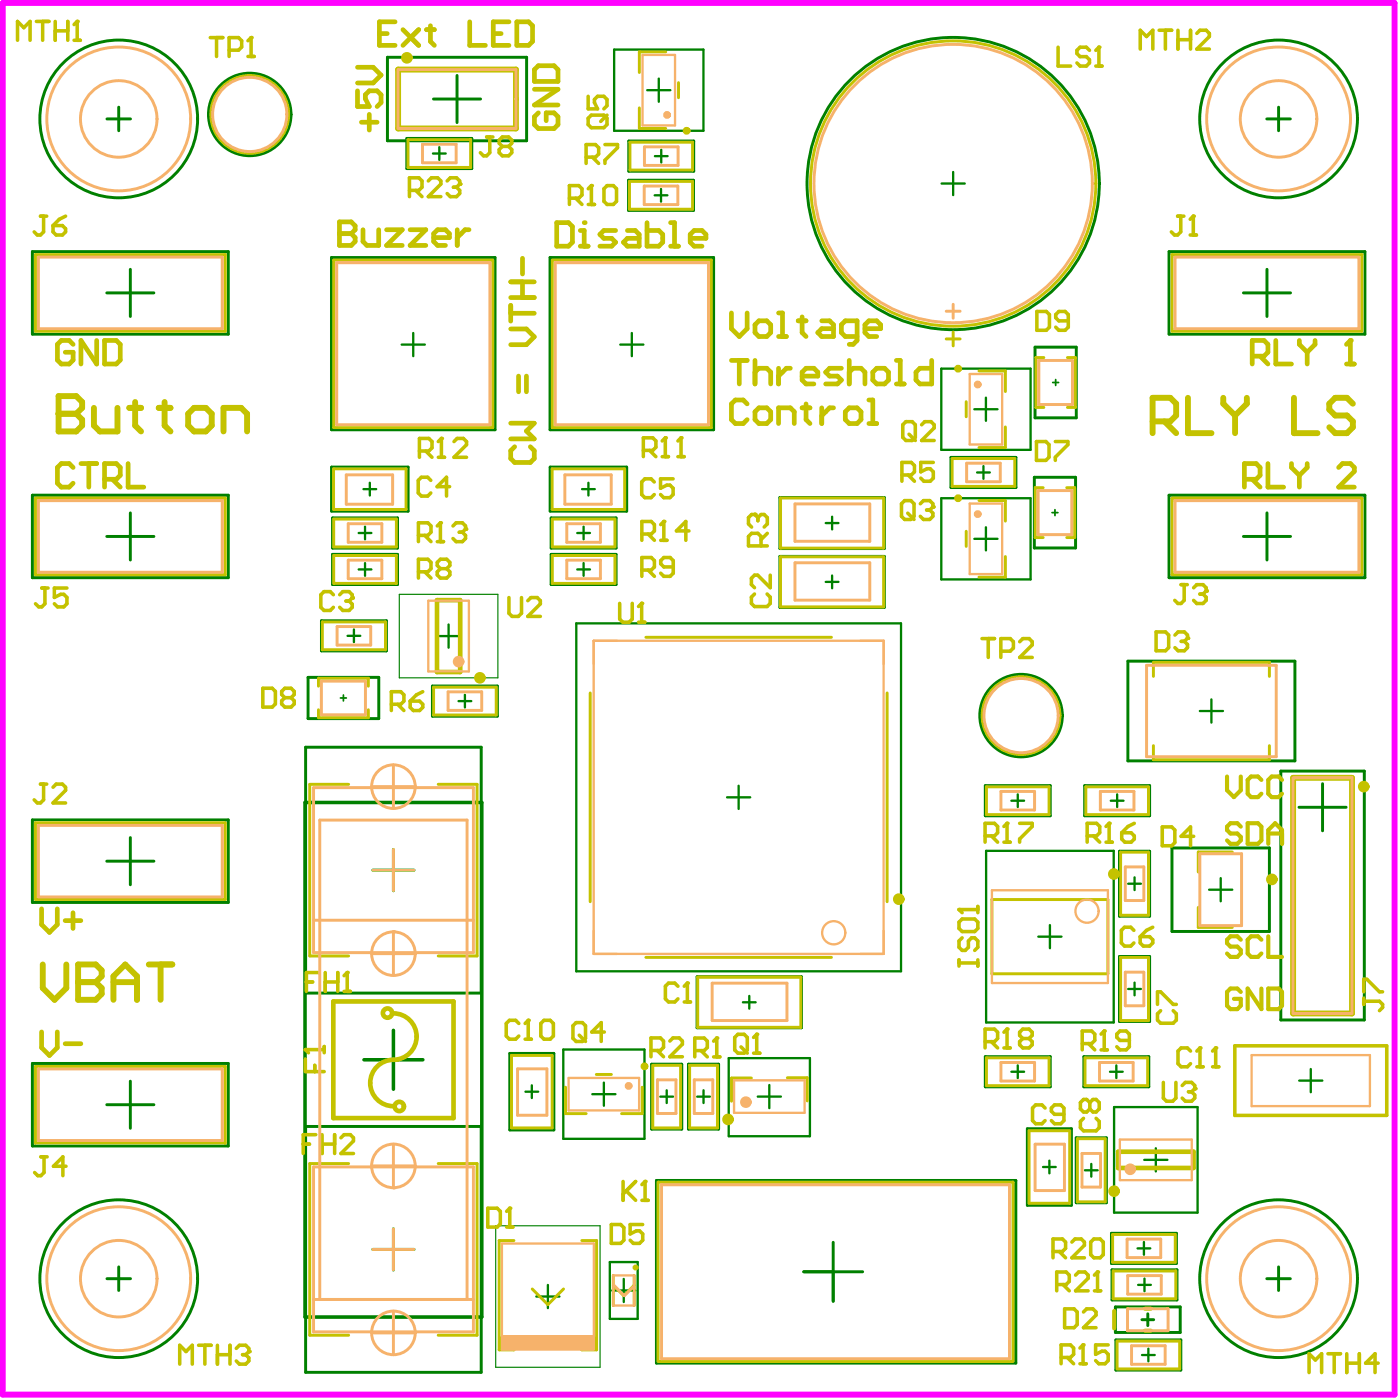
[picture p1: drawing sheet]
<svg xmlns="http://www.w3.org/2000/svg" width="201mm" height="201mm" viewBox="0 0 201 201" stroke-linecap="round" stroke-linejoin="round" font-family="sans-serif">
<path d="M.4 .4h199.6v199.6h-199.6z" fill="none" stroke="#f0f" stroke-width=".85"/>
<g fill="none" stroke="#008000" stroke-width=".42">
<path d="M15.3 17.1h3.4M17 15.4v3.3M55.5 8.2h20v12h-20zM58.3 19.8h9.3v4.4h-9.3zM62.1 14.2h6.8M65.5 10.8v6.8M181.6 17.1h3.4M183.3 15.4v3.3M4.6 36.1h28.1v11.8h-28.1zM18.7 38.6v6.8M47.5 36.9h23.5v24.7h-23.5zM78.9 36.9h23.4v24.7h-23.4z"/>
<path d="M90.1 25.8h9.3v4.4h-9.3zM90.2 20.2h9.3v4.3h-9.3zM167.6 36.1h28.1v11.8h-28.1zM181.7 38.6v6.8M15.3 42h6.8M148.4 49.8h5.9v10.1h-5.9zM178.3 42h6.7M4.6 71h28.1v11.8h-28.1zM15.3 76.9h6.8M18.7 73.5v6.8M47.5 67h11v6.3h-11zM47.7 74.3h9.3v4.3h-9.3z"/>
<path d="M47.7 79.5h9.3v4.3h-9.3zM78.9 67h11v6.3h-11zM79 74.3h9.3v4.3h-9.3zM79 79.5h9.3v4.3h-9.3zM111.8 71.3h15v7.4h-15zM111.8 79.8h15v7.3h-15zM136.4 65.6h9.3v4.3h-9.3zM148.3 68.4h5.9v10.2h-5.9zM167.6 71h28.1v11.8h-28.1zM178.3 76.9h6.7M181.7 73.5v6.8M44.2 97.1h10.1v5.9h-10.1z"/>
<path d="M46.1 89h9.3v4.3h-9.3zM62 98.4h9.3v4.3h-9.3zM161.7 94.8h24v14.3h-24zM4.6 117.6h28.1v11.8h-28.1zM43.8 107.1h25.2v35.3h-25.2zM141.3 112.6h9.3v4.4h-9.3zM155.5 112.6h9.3v4.4h-9.3zM183.6 110.6h12v35.6h-12zM186.2 115.7h6.8M189.6 112.4v6.7M15.3 123.5h6.8M18.7 120.1v6.8"/>
<path d="M53.5 124.8h5.9M56.4 121.8v5.9M160.5 122.1h4.3v9.3h-4.3zM160.5 137.1h4.3v9.4h-4.3zM168 121.6h14v12h-14zM4.6 152.5h28.1v11.8h-28.1zM15.3 158.4h6.8M18.7 155v6.8M73.1 151h6.3v11h-6.3zM93.4 152.6h4.4v9.3h-4.4zM98.7 152.6h4.3v9.3h-4.3zM99.9 140h15v7.4h-15z"/>
<path d="M141.3 151.5h9.3v4.3h-9.3zM155.4 151.5h9.3v4.3h-9.3zM43.8 161.5h25.2v35.3h-25.2zM53.5 179.1h5.9M56.4 176.2v5.9M94.1 169.3h51.6v26.1h-51.6zM119.5 178.1v8.5M147.3 161.8h6.3v11h-6.3zM154.3 163.1h4.3v9.3h-4.3zM159.4 176.8h9.3v4.4h-9.3zM15.3 183.3h3.4M17 181.6v3.4"/>
<path d="M115.2 182.3h8.5M159.4 182.1h9.4v4.3h-9.4zM159.9 187.4h9.3v3.6h-9.3zM160 192.1h9.3v4.3h-9.3zM163.7 189.2h1.7M164.6 188.4v1.7M181.6 183.3h3.4M183.3 181.6v3.4"/>
<circle cx="17" cy="17.1" r="11.3"/>
<circle cx="35.8" cy="16.4" r="5.9"/>
<circle cx="183.3" cy="17.1" r="11.3"/>
<circle cx="136.7" cy="26.3" r="21"/>
<circle cx="146.4" cy="102.6" r="5.9"/>
<circle cx="17" cy="183.3" r="11.3"/>
<circle cx="183.3" cy="183.3" r="11.3"/>
</g>
<path d="M150.9 54.8h.9M151.4 54.4v.9M150.8 73.5h.9M151.3 73.1v.8M49.2 99.7v.8M48.8 100.1h.9" fill="none" stroke="#008000" stroke-width=".25"/>
<g fill="none" stroke="#008000" stroke-width=".33">
<path d="M88.1 7.1h12.8v11.7h-12.8zM92.8 12.9h3.3M94.5 11.3v3.3M62.1 22h1.8M63 21.1v1.8M93.9 28h1.8M93.9 22.4h1.8M94.8 27.1v1.8M94.8 21.5v1.8M135 26.3h3.3M136.7 24.7v3.3M57.6 49.4h3.3"/>
<path d="M59.3 47.7v3.4M88.9 49.4h3.4M90.6 47.7v3.4M135 52.9h12.8v11.6h-12.8zM139.7 58.7h3.3M141.4 57v3.3M51.4 76.4h1.9M52.1 70.1h1.8M52.3 75.5v1.8M53 69.2v1.8M82.8 76.4h1.8M83.5 70.1h1.8"/>
<path d="M83.7 75.5v1.8M84.4 69.2v1.8M118.4 75h1.8M119.3 74.1v1.8M135 71.4h12.8v11.7h-12.8zM139.7 77.3h3.3M140.1 67.7h1.8M141 66.8v1.9M141.4 75.6v3.3M49.8 91.2h1.9M50.7 90.3v1.8M51.4 81.6h1.9"/>
<path d="M52.3 80.7v1.9M62.7 91.2h3.3M64.3 89.5v3.4M66.7 99.6v1.8M82.6 89.4h46.6v49.9h-46.6zM82.8 81.6h1.8M83.7 80.7v1.9M118.4 83.4h1.8M119.3 82.5v1.8M65.7 100.5h1.9M104.2 114.3h3.4M105.9 112.7v3.3"/>
<path d="M145 114.8h1.8M145.9 113.9v1.8M159.3 114.8h1.8M160.2 113.9v1.8M172 101.9h3.4M173.7 100.3v3.3M141.4 122h18.3v24.6h-18.3zM148.9 134.3h3.3M150.5 132.6v3.4M161.8 126.7h1.8M162.7 125.8v1.8M173.4 127.6h3.3"/>
<path d="M175 125.9v3.3M75.3 156.5h1.9M76.3 155.6v1.8M80.8 150.5h11.6v12.8h-11.6zM84.9 156.9h3.3M86.6 155.2v3.3M94.7 157.2h1.8M95.6 156.3v1.9M100 157.2h1.8M100.9 156.3v1.9M104.5 151.7h11.6v11.2h-11.6zM106.5 143.7h1.8"/>
<path d="M107.4 142.8v1.8M108.6 157.2h3.4M110.3 155.6v3.3M145 153.7h1.8M145.9 152.8v1.8M159.1 153.7h1.9M159.7 158.7h12v15.2h-12zM160.1 152.8v1.8M161.8 141.8h1.8M162.7 140.9v1.8M186.3 154.9h3.3M187.9 153.3v3.3"/>
<path d="M149.5 167.3h1.9M150.5 166.4v1.8M155.6 167.8h1.8M156.5 166.9v1.8M163.1 179h1.8M164 178.1v1.8M164.1 166.3h3.3M165.7 164.6v3.4M76.9 185.9h3.3M78.6 184.2v3.4M87.4 181h4v8.1h-4zM87.8 185h3.3"/>
<path d="M89.4 183.4v3.3M163.2 184.2h1.8M163.7 194.3h1.9M164.1 183.3v1.8M164.7 193.4v1.8"/>
</g>
<path d="M43.7 115.1h25.4v73.7h-25.4zM52.2 151.9h8.4M56.4 147.7v8.5" fill="none" stroke="#008000" stroke-width=".51"/>
<path d="M57.3 85.2h14.1v12h-14.1zM177 149.9h21.8v10h-21.8zM71.1 175.8h14.9v20.2h-14.9z" fill="none" stroke="#008000" stroke-width=".17"/>
<g fill="none" stroke="#c4c200" stroke-width=".42">
<path d="M91.7 15.5v2.9h3.8M95.5 7.4h-3.8v3M97.3 11.8v2.2M5.1 36.5h27.2v11h-27.2zM47.8 37.3h22.9v24h-22.9zM58.5 20h9v4h-9zM79.2 37.3h22.8v24h-22.8zM90.3 26h9v4h-9zM90.3 20.4h9v4h-9zM168.1 36.5h27.2v11h-27.2zM135.7 48.6h2M136.7 47.6v2"/>
<path d="M138.5 57.6v2.2M140.4 53.2h3.7v2.9M149.7 51.3h-1.2v7.1h1.2M153 51.3h1.2v7.1h-1.2M5.1 71.4h27.2v11h-27.2zM47.8 67.2h10.4v5.8h-10.4zM47.8 74.4h9v4h-9zM47.8 79.7h9v3.9h-9zM79.2 67.2h10.4v5.8h-10.4zM79.2 74.4h9v4h-9zM79.2 79.7h9v3.9h-9zM111.9 79.8h14.8v7.2h-14.8z"/>
<path d="M111.9 71.4h14.8v7.2h-14.8zM136.5 65.7h9v4h-9zM138.5 76.2v2.1M140.4 71.8h3.7v2.9M144.1 61.2v3h-3.7M144.1 79.8v2.9h-3.7M149.6 69.9h-1.2v7.2h1.2M152.9 69.9h1.2v7.2h-1.2M168.1 71.4h27.2v11h-27.2zM45.7 98.4v-1.2h7.1v1.2M46.2 89.2h9.1v4h-9.1zM62.2 98.5h8.9v4h-8.9z"/>
<path d="M84.6 99.4v29.9M92.6 91.4h26.6M127.2 99.4v29.9M165.4 97v-2h16.6v2M5.1 118h27.2v11h-27.2zM45.7 101.8v1.1h7.1v-1.1M50 112.5h-5.6v24.6h5.6M62.8 112.5h5.6v24.6h-5.6M141.4 112.8h9v4h-9zM155.7 112.8h9v4h-9zM165.4 106.9v2h16.6v-2M92.6 137.3h26.6"/>
<path d="M142.2 129h16.7v10.6h-16.7zM160.7 137.3h4v9h-4zM160.7 122.2h4v9h-4zM171.8 130.1v2.9h4.9M176.7 122.2h-4.9v2.8M5.1 152.9h27.2v11h-27.2zM73.3 151.3h5.9v10.4h-5.9zM81.1 155.9v3.8h2.9M85.5 154.1h2.2M92.1 155.9v3.8h-3M93.6 152.7h4v9h-4zM98.9 152.7h4v9h-4z"/>
<path d="M100 140.1h14.8v7.2h-14.8zM107.7 154.6h-2.8v3.3M112.9 154.5h2.8v3.4M141.4 151.7h9v4h-9zM155.6 151.7h9v4h-9zM50 166.8h-5.6v24.6h5.6M62.8 166.8h5.6v24.6h-5.6M73.7 177.9h-2.1v15.6h2.1v-1.7h-1.8M83.4 177.9h2.1v15.6h-2.1v-1.7h1.8M94.4 169.5h50.8v25.7h-50.8zM147.5 162.1h5.9v10.4h-5.9zM154.5 163.3h4v9h-4z"/>
<path d="M159.5 177h9v4h-9zM76.3 184.8l2.3 2.3 2.2-2.3M87.9 182.9v4.3M87.9 184.3l1.5 1.5 1.5-1.5M90.9 182.9v4.3M159.6 182.2h9v4h-9zM160.2 192.3h8.9v4h-8.9z"/>
</g>
<path d="M57.1 10h16.9v8.4h-16.9zM185.4 111.5h8.5v33.8h-8.5z" fill="none" stroke="#c4c200" stroke-width=".85"/>
<path d="M62.7 86h3.3v10.4h-3.3zM47.8 143.6h17.2v16.7h-17.2zM160.3 165.1v2.4h10.8v-2.4h-10.8" fill="none" stroke="#c4c200" stroke-width=".67"/>
<path d="M159.7 188v2.5M164.2 187.6h.8M164.2 190.8h.8" fill="none" stroke="#c4c200" stroke-width=".59"/>
<path d="M177 149.9h21.8v10h-21.8z" fill="none" stroke="#c4c200" stroke-width=".51"/>
<g fill="#c4c200">
<path d="M71.6 191.8h2.1v1.7h-2.1z" fill-rule="evenodd"/>
<path d="M83.4 191.8h2.1v1.7h-2.1z" fill-rule="evenodd"/>
</g>
<path d="M60.6 99.2l-.9 .4-.9 .9M56.1 101h1.4l.4-.5v-.9l-.4-.4h-1.4v2.7M57 101l.9 .9M58.8 100.5h1.4l.4 .5v.4l-.4 .5h-.9l-.5-.5zM69.9 173.2h1.4l.4 .5v1.8l-.4 .4h-1.4zM72.6 175.9h.9M73.1 173.2v2.7" fill="none" stroke="#c4c200" stroke-width=".51"/>
<circle cx="73.1" cy="173.2" r=".25" fill="#c4c200"/>
<path d="M43.8 151.8v1.8h2.7M43.8 150.5h2.7M45.1 152.7v.9M46.5 150v.9M73.1 173.2l-.5 .5" fill="none" stroke="#c4c200" stroke-width=".51"/>
<circle cx="43.8" cy="150.5" r=".25" fill="#c4c200"/>
<path d="M84.3 17l.5-.5h1.8l.4 .5v.9l-.4 .4h-1.8l-.5-.4zM84.3 13.8v1.8h1.4l-.5-.9v-.4l.5-.5h.9l.4 .5v.9l-.4 .4M87 16.5l-.9 .9M84 22.5h1.4l.4-.4v-.9l-.4-.5h-1.4v2.7M84.9 22.5l.9 .9M86.7 20.7h1.8v.5l-1.8 1.8v.4M43.8 150.5l.4 .4M105.3 148.7l.5-.4h.9l.4 .4v1.9l-.4 .4h-.9l-.5-.4zM106.2 150.1l.9 .9M108 151h.9M108.5 148.3v2.7" fill="none" stroke="#c4c200" stroke-width=".51"/>
<path d="M51.3 13v2.3h1.6l-.5-1.2v-.5l.5-.6h1.2l.5 .6v1.1l-.5 .6M51.3 9.6h2.2l1.1 1.2-1.1 1.1h-2.2M51.8 17.5h2.3M52.9 16.4v2.3M76.6 10l.6-.6h2.2l.6 .6v1.7h-3.4zM76.6 12.8h3.4l-3.4 2.3h3.4M77.2 16.2l-.6 .5v1.2l.6 .5h2.2l.6-.5v-1.2l-.6-.5h-1.1v1.1" fill="none" stroke="#c4c200" stroke-width=".68"/>
<circle cx="108.5" cy="148.3" r=".25" fill="#c4c200"/>
<path d="M137.5 132.2l.5-.4h1.8l.4 .4v.9l-.4 .5h-1.8l-.5-.5zM137.5 137.6v.9M137.5 138.1h2.7M137.5 130.4h2.7M138 134.5l-.5 .4v.9l.5 .5h.4l.5-.5v-.9l.4-.4h.5l.4 .4v.9l-.4 .5M140.2 130v.9M140.2 137.6v.9M108.5 148.3l-.5 .4M166 144v-1.8h.4l1.8 1.8h.5M166.4 144.9l-.4 .5v.9l.4 .4h1.8l.5-.4v-.9l-.5-.5" fill="none" stroke="#c4c200" stroke-width=".51"/>
<circle cx="137.5" cy="130.4" r=".25" fill="#c4c200"/>
<path d="M45.7 139.4h-1.8v2.7M46.6 139.4v2.7M48.4 139.4v2.7M49.8 139.4v2.7M137.5 130.4l.5 .5M43.9 140.8h.9M46.6 140.8h1.8M49.3 142.1h.9" fill="none" stroke="#c4c200" stroke-width=".51"/>
<circle cx="49.8" cy="139.4" r=".25" fill="#c4c200"/>
<path d="M37.7 98.7h1.3l.5 .4v1.8l-.5 .5h-1.3zM47.8 85.3l-.4-.5h-.9l-.5 .5v1.8l.5 .4h.9l.4-.4M48.7 85.3l.5-.5h.9l.4 .5v.4M40.8 100l-.4 .5v.4l.4 .5h.9l.5-.5v-.4l-.5-.5M40.8 100l-.4-.4v-.5l.4-.4h.9l.5 .4v.5l-.5 .4M40.8 100h.9M49.8 139.4l-.5 .5" fill="none" stroke="#c4c200" stroke-width=".51"/>
<circle cx="50.5" cy="85.7" r=".25" fill="#c4c200"/>
<path d="M49.6 86.2h.5M50.1 86.2l.4 .4v.5l-.4 .4h-.9l-.5-.4M50.5 85.7l-.4 .5M74.4 146.7l-.5-.4h-.9l-.4 .4v1.8l.4 .5h.9l.5-.5M75.3 149h.9M75.7 146.3v2.7" fill="none" stroke="#c4c200" stroke-width=".51"/>
<circle cx="75.7" cy="146.3" r=".25" fill="#c4c200"/>
<path d="M60.1 64.7h1.4l.4-.5v-.9l-.4-.4h-1.4v2.7M61 64.7l.9 .9M62.8 65.6h.9M63.3 62.9v2.7M73 85.7v2.2l.4 .5h.9l.5-.5v-2.2M75.7 86.1l.4-.4h.9l.5 .4v.5l-1.8 1.8h1.8M75.7 146.3l-.4 .4M78 146.3h.9l.4 .4v1.8l-.4 .5h-.9l-.5-.5v-1.8z" fill="none" stroke="#c4c200" stroke-width=".51"/>
<circle cx="63.3" cy="62.9" r=".25" fill="#c4c200"/>
<path d="M63.3 62.9l-.5 .4M65.1 63.3l.4-.4h.9l.5 .4v.5l-1.8 1.8h1.8M92.2 64.6h1.4l.4-.5v-.9l-.4-.4h-1.4v2.7M93.1 64.6l.9 .9M94.9 65.5h.9M95.4 62.8v2.7" fill="none" stroke="#c4c200" stroke-width=".51"/>
<circle cx="95.4" cy="62.8" r=".25" fill="#c4c200"/>
<path d="M95.4 62.8l-.5 .4M97.2 65.5h.9M97.6 62.8v2.7" fill="none" stroke="#c4c200" stroke-width=".51"/>
<circle cx="97.6" cy="62.8" r=".25" fill="#c4c200"/>
<path d="M97.6 62.8l-.4 .4M129.3 72.2l.4-.4h.9l.5 .4v1.8l-.5 .5h-.9l-.4-.5zM130.2 73.6l.9 .9M132 72.2l.4-.4h.9l.5 .4v.5" fill="none" stroke="#c4c200" stroke-width=".51"/>
<circle cx="133.8" cy="72.7" r=".25" fill="#c4c200"/>
<path d="M132.9 73.1h.4M133.3 73.1l.5 .5v.4l-.5 .5h-.9l-.4-.5M133.8 72.7l-.5 .4M152.1 194.6h1.4l.4-.4v-.9l-.4-.5h-1.4v2.7M153 194.6l.9 .9M154.8 195.5h.9M155.3 192.8v2.7" fill="none" stroke="#c4c200" stroke-width=".51"/>
<circle cx="155.3" cy="192.8" r=".25" fill="#c4c200"/>
<g fill="none" stroke="#c4c200" stroke-width=".51">
<path d="M141.2 119.8h1.4l.4-.4v-.9l-.4-.5h-1.4v2.8M142.1 119.8l.9 1M144.4 118v2.8M143.9 120.8h.9M162.6 133.4l-.5-.5h-.9l-.4 .5v1.8l.4 .4h.9l.5-.4M163.5 134.3h1.3l.5 .4v.5l-.5 .4h-.9l-.4-.4zM165.3 132.9l-.9 .5-.9 .9M149.8 158.9l-.4-.5h-.9l-.5 .5v1.8l.5 .4h.9l.4-.4M152.5 159.8h-1.3l-.5-.5v-.4l.5-.5h.9l.4 .5v1.8l-.4 .4h-.9l-.5-.4M156.3 158.1l-.5-.5h-.4l-.5 .5v.9l.5 .4h.4l.5-.4M156.3 158.1l.4-.5h.5l.4 .5v.9l-.4 .4h-.5l-.4-.4M156.3 158.1v.9"/>
<path d="M151 179.4h1.3l.5-.4v-.9l-.5-.5h-1.3v2.7M151.9 179.4l.9 .9M153.7 178.1l.4-.5h.9l.5 .5v.4l-1.8 1.8h1.8M155.4 160.3l-.5 .5v.9l.5 .4h1.8l.4-.4v-.9l-.4-.5M156.4 178.1l.4-.5h.9l.5 .5v1.8l-.5 .4h-.9l-.4-.4zM155.3 192.8l-.5 .5M158.9 192.8h-1.8v1.4l.9-.5h.4l.5 .5v.9l-.5 .4h-.9l-.4-.4"/>
</g>
<circle cx="144.4" cy="118" r=".25" fill="#c4c200"/>
<path d="M144.4 118l-.5 .5M146.2 118h1.8v.5l-1.8 1.8v.5M155.9 119.8h1.3l.5-.4v-.9l-.5-.5h-1.3v2.8M156.8 119.8l.9 1M159 118v2.8M158.6 120.8h.9" fill="none" stroke="#c4c200" stroke-width=".51"/>
<circle cx="159" cy="118" r=".25" fill="#c4c200"/>
<g fill="none" stroke="#c4c200" stroke-width=".51">
<path d="M148.7 44.7h1.3l.5 .4v1.8l-.5 .5h-1.3zM153.2 46h-1.4l-.4-.4v-.5l.4-.4h.9l.5 .4v1.8l-.5 .5h-.9l-.4-.5M148.6 63.3h1.4l.4 .5v1.8l-.4 .4h-1.4zM151.3 63.3h1.8v.5l-1.8 1.8v.4M140.8 91.6h1.8M141.7 91.6v2.7M143.5 93.4h1.3l.5-.5v-.9l-.5-.4h-1.3v2.7M146.2 92l.5-.4h.9l.4 .4v.5l-1.8 1.8h1.8M169.3 83.8h.9M169.8 83.8v2.3l-.5 .4h-.4l-.5-.4M171.1 84.3l.5-.5h.9l.4 .5v.4M159 118l-.4 .5"/>
<path d="M160.8 119.4h1.4l.4 .4v.5l-.4 .5h-.9l-.5-.5zM162.6 118l-.9 .5-.9 .9"/>
</g>
<path d="M175.9 111.3v2l1 1 1-1v-2M177.9 118.5l-.5-.5h-1l-.5 .5v.5l.5 .5h1l.5 .5v.5l-.5 .5h-1l-.5-.5M178.9 118h1.5l.5 .5v2l-.5 .5h-1.5zM180.9 111.8l-.5-.5h-1l-.5 .5v2l.5 .5h1l.5-.5M181.8 119.5h2M183.8 111.8l-.5-.5h-1l-.5 .5v2l.5 .5h1l.5-.5M181.8 121v-2l1-1 1 1v2" fill="none" stroke="#c4c200" stroke-width=".59"/>
<circle cx="172.9" cy="84.7" r=".25" fill="#c4c200"/>
<path d="M168.8 31h.9M169.3 31v2.2l-.5 .5h-.4l-.5-.5M170.6 33.7h.9M171.1 31v2.7M172 85.2h.5M172.5 85.2l.4 .4v.5l-.4 .4h-.9l-.5-.4M172.9 84.7l-.4 .5" fill="none" stroke="#c4c200" stroke-width=".51"/>
<circle cx="171.1" cy="31" r=".25" fill="#c4c200"/>
<path d="M171.1 31l-.5 .4" fill="none" stroke="#c4c200" stroke-width=".51"/>
<path d="M6 148v2.2l1.1 1.1 1.1-1.1v-2.2M9.3 149.6h2.3" fill="none" stroke="#c4c200" stroke-width=".68"/>
<path d="M6.1 138.3v3.4l1.7 1.7 1.7-1.7v-3.4M11.2 138.3v5.1h2.5l.9-.9v-.8l-.9-.9h-2.5" fill="none" stroke="#c4c200" stroke-width=".85"/>
<circle cx="11.2" cy="140.8" r=".42" fill="#c4c200"/>
<path d="M11.2 138.3h2.5l.9 .8v.9l-.9 .8h-2.5M21.3 138.3h3.4M23 138.3v5.1M16.3 140.8h3.3M16.3 143.4v-3.4l1.7-1.7 1.6 1.7v3.4" fill="none" stroke="#c4c200" stroke-width=".85"/>
<path d="M10.5 67l-.6-.5h-1.1l-.6 .5v2.3l.6 .5h1.1l.6-.5M11.6 66.5h2.3M12.7 66.5v3.3M15 68.7h1.7l.5-.5v-1.2l-.5-.5h-1.7v3.3M16.1 68.7l1.1 1.1M18.4 66.5v3.3h2.2" fill="none" stroke="#c4c200" stroke-width=".68"/>
<g fill="none" stroke="#c4c200" stroke-width=".51">
<path d="M60 76.8h1.3l.5-.5v-.9l-.5-.4h-1.3v2.7M60.9 76.8l.9 .9M61.8 68.9l-.5-.5h-.9l-.4 .5v1.8l.4 .4h.9l.5-.4M62.7 77.7h.9M63.1 75v2.7M64.5 69.8h-1.8l1.3-1.4v2.7M60 82h1.3l.5-.5v-.9l-.5-.4h-1.3v2.7M60.9 82l.9 .9M63.1 81.5l-.4-.4v-.5l.4-.4h.9l.5 .4v.5l-.5 .4M63.1 81.5l-.4 .5v.4l.4 .5h.9l.5-.5v-.4l-.5-.5M63.1 81.5h.9M43.5 164h.9"/>
<path d="M45.3 162.7h-1.8v2.7M46.2 164h1.8M46.2 162.7v2.7M48 162.7v2.7M48.9 163.1l.4-.4h.9l.5 .4v.5l-1.8 1.8h1.8"/>
</g>
<circle cx="63.1" cy="75" r=".25" fill="#c4c200"/>
<path d="M63.1 75l-.4 .4M64.9 75.4l.5-.4h.9l.4 .4v.5" fill="none" stroke="#c4c200" stroke-width=".51"/>
<circle cx="66.7" cy="75.9" r=".25" fill="#c4c200"/>
<g fill="none" stroke="#c4c200" stroke-width=".51">
<path d="M69.8 19.6h.9M70.2 19.6v2.3l-.4 .4h-.5l-.4-.4M72 21l-.4-.5v-.4l.4-.5h.9l.5 .5v.4l-.5 .5M72 21l-.4 .4v.5l.4 .4h.9l.5-.4v-.5l-.5-.4M72 21h.9M65.8 76.3h.5M66.3 76.3l.4 .5v.4l-.4 .5h-.9l-.5-.5M66.7 75.9l-.4 .4M89.3 169.4v2.7M89.8 170.8l1.3 1.3M91.1 169.4l-1.8 1.8M92 172.1h.9"/>
<path d="M92.5 169.4v2.7"/>
</g>
<circle cx="92.5" cy="169.4" r=".25" fill="#c4c200"/>
<path d="M93.3 150.6h1.4l.4-.4v-.9l-.4-.5h-1.4v2.7M94.2 150.6l.9 .9M96 149.3l.5-.5h.9l.4 .5v.4l-1.8 1.8h1.8M99.6 150.6h1.4l.4-.4v-.9l-.4-.5h-1.4v2.7M100.5 150.6l.9 .9M102.3 151.5h.9M102.8 148.8v2.7M87.6 175.6h1.4l.4 .4v1.8l-.4 .5h-1.4zM92.2 175.6h-1.9v1.3l1-.4h.4l.5 .4v.9l-.5 .5h-.9l-.5-.5M92.5 169.4l-.5 .4" fill="none" stroke="#c4c200" stroke-width=".51"/>
<circle cx="102.8" cy="148.8" r=".25" fill="#c4c200"/>
<path d="M97.2 141.4l-.4-.4h-.9l-.5 .4v1.8l.5 .5h.9l.4-.5M98.1 143.7h.9M98.6 141v2.7M102.8 148.8l-.5 .5" fill="none" stroke="#c4c200" stroke-width=".51"/>
<circle cx="98.6" cy="141" r=".25" fill="#c4c200"/>
<path d="M88.8 86.5v2.3l.5 .4h.9l.5-.4v-2.3M91.6 89.2h.9M92 86.5v2.7M108.2 85.2l-.5 .4v.9l.5 .5h1.8l.4-.5v-.9l-.4-.4M110.4 82.5v1.8l-1.8-1.8h-.4l-.5 .4v.9l.5 .5M98.6 141l-.5 .4" fill="none" stroke="#c4c200" stroke-width=".51"/>
<circle cx="92" cy="86.5" r=".25" fill="#c4c200"/>
<path d="M92 76.6h1.4l.4-.5v-.9l-.4-.4h-1.4v2.7M92.9 76.6l.9 .9M93.8 69.1l-.4-.4h-.9l-.5 .4v1.8l.5 .5h.9l.4-.5M94.7 77.5h.9M95.2 74.8v2.7M96.5 68.7h-1.8v1.3l.9-.4h.5l.4 .4v.9l-.4 .5h-.9l-.5-.5M92 86.5l-.4 .5M92 81.7h1.4l.4-.4v-.9l-.4-.5h-1.4v2.7M92.9 81.7l.9 .9M96.5 81.3h-1.3l-.5-.5v-.4l.5-.5h.9l.4 .5v1.8l-.4 .4h-.9l-.5-.4" fill="none" stroke="#c4c200" stroke-width=".51"/>
<circle cx="95.2" cy="74.8" r=".25" fill="#c4c200"/>
<path d="M95.2 74.8l-.5 .4M98.8 76.1h-1.8l1.3-1.3v2.7M108.2 73.8h-.4l-.5 .4v.9l.5 .5M109.1 78.3v-1.4l-.4-.4h-.9l-.5 .4v1.4h2.7M110 76.5l-.9 .9" fill="none" stroke="#c4c200" stroke-width=".51"/>
<circle cx="108.2" cy="73.8" r=".25" fill="#c4c200"/>
<g fill="none" stroke="#c4c200" stroke-width=".51">
<path d="M108.2 73.8l.5 .4M108.7 74.2v.5M108.7 74.2l.4-.4h.5l.4 .4v.9l-.4 .5M129.3 68.1h1.4l.4-.4v-.9l-.4-.5h-1.4v2.7M129.9 60.5h.9l.4 .4v1.8l-.4 .5h-.9l-.5-.5v-1.8zM130.2 68.1l.9 .9M130.3 62.3l.9 .9M132.1 60.9l.5-.4h.9l.4 .4v.5l-1.8 1.8h1.8M133.8 66.3h-1.8v1.4l.9-.5h.5l.4 .5v.9l-.4 .4h-.9l-.5-.4M151.5 184.2h1.4l.4-.5v-.9l-.4-.4h-1.4v2.7M152.4 184.2l.9 .9M154.2 182.8l.5-.4h.9l.4 .4v.5l-1.8 1.8h1.8"/>
<path d="M156.9 185.1h.9M157.4 182.4v2.7"/>
</g>
<circle cx="157.4" cy="182.4" r=".25" fill="#c4c200"/>
<path d="M155.2 149.6h1.3l.5-.4v-.9l-.5-.5h-1.3v2.7M156.1 149.6l.9 .9M157.9 150.5h.9M158.3 147.8v2.7M157.4 182.4l-.5 .4" fill="none" stroke="#c4c200" stroke-width=".51"/>
<circle cx="158.3" cy="147.8" r=".25" fill="#c4c200"/>
<path d="M141.2 149.4h1.4l.4-.5v-.9l-.4-.5h-1.4v2.8M142.1 149.4l.9 .9M143.9 150.3h.9M144.4 147.5v2.8M158.3 147.8l-.4 .5M161.9 149.2h-1.3l-.5-.5v-.4l.5-.5h.9l.4 .5v1.8l-.4 .4h-.9l-.5-.4" fill="none" stroke="#c4c200" stroke-width=".51"/>
<circle cx="144.4" cy="147.5" r=".25" fill="#c4c200"/>
<path d="M151.7 6.8v2.7h1.8M156.2 7.2l-.4-.4h-.9l-.5 .4v.5l.5 .4h.9l.4 .5v.4l-.4 .5h-.9l-.5-.5M157.1 9.5h.9M157.6 6.8v2.7M144.4 147.5l-.5 .5M146.6 148.9l-.4-.4v-.5l.4-.5h.9l.5 .5v.5l-.5 .4M146.6 148.9l-.4 .5v.4l.4 .5h.9l.5-.5v-.4l-.5-.5M146.6 148.9h.9" fill="none" stroke="#c4c200" stroke-width=".51"/>
<circle cx="157.6" cy="6.8" r=".25" fill="#c4c200"/>
<path d="M157.6 6.8l-.5 .4M170.7 150.7l-.4-.4h-.9l-.5 .4v1.8l.5 .5h.9l.4-.5M171.6 153h.9M172.1 150.3v2.7" fill="none" stroke="#c4c200" stroke-width=".51"/>
<path d="M177.9 134.7l-.5-.5h-1l-.5 .5v.5l.5 .5h1l.5 .5v.5l-.5 .5h-1l-.5-.5M180.9 134.7l-.5-.5h-1l-.5 .5v2l.5 .5h1l.5-.5M181.8 134.2v3h2M177.9 142.2l-.5-.5h-1l-.5 .5v2l.5 .5h1l.5-.5v-1h-1M180.9 141.7v3l-2-3v3M181.8 141.7h1.5l.5 .5v2l-.5 .5h-1.5z" fill="none" stroke="#c4c200" stroke-width=".59"/>
<circle cx="172.1" cy="150.3" r=".25" fill="#c4c200"/>
<path d="M172.1 150.3l-.5 .4M173.9 153h.9M174.3 150.3v2.7" fill="none" stroke="#c4c200" stroke-width=".51"/>
<circle cx="174.3" cy="150.3" r=".25" fill="#c4c200"/>
<g fill="none" stroke="#c4c200" stroke-width=".51">
<path d="M174.3 150.3l-.4 .4M195.5 142.2v-1.8h.5l1.8 1.8h.4M195.5 143.1v.9M195.5 143.6h2.3l.4 .4v.5l-.4 .4M25.8 195.6v-2.7l.9 .9 .9-.9v2.7M28.5 192.9h1.8M29.4 192.9v2.7M31.2 192.9v2.7M31.2 194.2h1.8M33 192.9v2.7M33.9 193.3l.4-.4h.9l.5 .4v.5M152.6 187.7h1.4l.4 .4v1.8l-.4 .5h-1.4z"/>
<path d="M155.3 188.1l.5-.4h.9l.4 .4v.5l-1.8 1.8h1.8"/>
</g>
<g fill="none" stroke="#c4c200" stroke-width=".68">
<path d="M74.9 37v2.3M10.5 49.4l-.6-.6h-1.1l-.6 .6v2.2l.6 .6h1.1l.6-.6v-1.1h-1.1M13.9 48.8v3.4l-2.3-3.4v3.4M15 48.8h1.7l.5 .6v2.2l-.5 .6h-1.7zM73.2 43.8v2.2M73.2 47.2h2.3l1.1 1.1-1.1 1.1h-2.3M73.2 44.9h3.4M73.2 42.7h3.4M73.2 40.4h3.4M74.4 53.9v2.3M74.9 40.4v2.3M75.5 53.9v2.3"/>
<path d="M73.2 60.7h3.4l-1.1 1.1 1.1 1.1h-3.4M73.8 64.1l-.6 .5v1.1l.6 .6h2.2l.6-.6v-1.1l-.6-.5M6 130.3v2.3l1.1 1.1 1.1-1.1v-2.3M9.3 132h2.3M10.5 130.9v2.2"/>
</g>
<circle cx="35.7" cy="193.8" r=".25" fill="#c4c200"/>
<g fill="none" stroke="#c4c200" stroke-width=".51">
<path d="M2.5 5.8v-2.7l.9 .9 .9-.9v2.7M5.2 3.1h1.8M6.1 3.1v2.7M7.9 3.1v2.7M7.9 4.4h1.8M9.7 3.1v2.7M10.6 5.8h.9M11.1 3.1v2.7M5.8 31h.9M6.3 31v2.2l-.5 .5h-.4l-.5-.5M7.6 32.3h1.4l.4 .5v.4l-.4 .5h-.9l-.5-.5zM9.4 31l-.9 .4-.9 .9"/>
<path d="M6 84.3h.9M6.4 84.3v2.3l-.4 .4h-.5l-.4-.4M9.6 84.3h-1.8v1.4l.9-.5h.4l.5 .5v.9l-.5 .4h-.9l-.4-.4M5.8 112.4h.9M6.3 112.4v2.3l-.5 .4h-.4l-.5-.4M7.6 112.9l.5-.5h.9l.4 .5v.4l-1.8 1.8h1.8M82.1 147.1l.5-.5h.9l.5 .5v1.8l-.5 .4h-.9l-.5-.4zM83.1 148.4l.9 .9M86.7 148h-1.8l1.3-1.4v2.7M5.9 165.9h.9M6.3 165.9v2.2l-.4 .5h-.5l-.4-.5M9.5 167.2h-1.8l1.3-1.3v2.7"/>
<path d="M34.8 194.2h.4M35.2 194.2l.5 .5v.4l-.5 .5h-.9l-.4-.5M35.7 193.8l-.5 .4"/>
</g>
<path d="M54.4 4.8h1.1M56.6 3.1h-2.2v3.4h2.2M57.8 4.3l2.2 2.2M60 4.3l-2.2 2.2M61.2 4.3h1.1M61.7 3.7v2.2l.6 .6M67.3 3.1v3.4h2.3M70.7 4.8h1.1M73 3.1h-2.3v3.4h2.3M74.1 3.1h1.7l.6 .6v2.2l-.6 .6h-1.7z" fill="none" stroke="#c4c200" stroke-width=".68"/>
<circle cx="11.1" cy="3.1" r=".25" fill="#c4c200"/>
<path d="M11.1 3.1l-.5 .4M165.8 90.6h1.3l.5 .5v1.8l-.5 .4h-1.3zM168.5 91.1l.4-.5h.9l.5 .5v.4M166.6 118.6h1.4l.4 .4v1.8l-.4 .5h-1.4zM171.1 119.9h-1.8l1.4-1.3v2.7M187.7 196.8v-2.7l.9 .9 .9-.9v2.7M190.4 194.1h1.8M191.3 194.1v2.7M193.1 194.1v2.7M193.1 195.4h1.8M194.9 194.1v2.7M197.6 195.4h-1.8l1.4-1.3v2.7" fill="none" stroke="#c4c200" stroke-width=".51"/>
<circle cx="170.3" cy="91.5" r=".25" fill="#c4c200"/>
<path d="M163.5 7v-2.7l.9 .9 .9-.9v2.7M166.2 4.3h1.8M167.1 4.3v2.7M168.9 4.3v2.7M168.9 5.7h1.8M170.7 4.3v2.7M171.6 4.8l.4-.5h.9l.5 .5v.4l-1.8 1.8h1.8M169.4 92h.4M169.8 92l.5 .4v.5l-.5 .4h-.9l-.4-.4M170.3 91.5l-.5 .5" fill="none" stroke="#c4c200" stroke-width=".51"/>
<path d="M8.4 56.8v5.1h2.5l.9-.9v-.8l-.9-.9h-2.5" fill="none" stroke="#c4c200" stroke-width=".85"/>
<circle cx="8.4" cy="59.3" r=".42" fill="#c4c200"/>
<path d="M8.4 56.8h2.5l.9 .8v.9l-.9 .8h-2.5M13.5 58.5v2.5l.8 .9h2.5v-3.4M18.5 58.5h1.7M19.4 57.6v3.4l.8 .9M22.8 58.5h1.6M23.6 57.6v3.4l.8 .9M27 59.3l.8-.8h1.7l.9 .8v1.7l-.9 .9h-1.7l-.8-.9zM32 61.9v-3.4h2.6l.8 .8v2.6" fill="none" stroke="#c4c200" stroke-width=".85"/>
<path d="M81.6 28.4h1.4l.4-.4v-.9l-.4-.5h-1.4v2.7M82.5 28.4l.9 .9M84.3 29.3h.9M84.8 26.6v2.7" fill="none" stroke="#c4c200" stroke-width=".51"/>
<circle cx="84.8" cy="26.6" r=".25" fill="#c4c200"/>
<path d="M84.8 26.6l-.5 .5M86.6 27.1l.4-.5h.9l.5 .5v1.8l-.5 .4h-.9l-.4-.4z" fill="none" stroke="#c4c200" stroke-width=".51"/>
<path d="M48.7 31.8v3.4h1.7l.5-.6v-.5l-.5-.6h-1.7" fill="none" stroke="#c4c200" stroke-width=".68"/>
<circle cx="48.7" cy="33.5" r=".34" fill="#c4c200"/>
<path d="M48.7 31.8h1.7l.5 .6v.5l-.5 .6h-1.7M52 32.9v1.7l.6 .6h1.7v-2.3M55.4 32.9h2.3l-2.3 2.3h2.3M58.8 32.9h2.3l-2.3 2.3h2.3M62.2 34.1h2.2v-.6l-.5-.6h-1.2l-.5 .6v1.1l.5 .6h1.2M65.6 32.9v2.3M67.2 32.9h-.5l-1.1 1.2" fill="none" stroke="#c4c200" stroke-width=".68"/>
<path d="M30.1 5.4h1.8M31 5.4v2.7M32.8 7.2h1.4l.5-.5v-.9l-.5-.4h-1.4v2.7M35.6 8.1h.9M36 5.4v2.7" fill="none" stroke="#c4c200" stroke-width=".51"/>
<circle cx="36" cy="5.4" r=".25" fill="#c4c200"/>
<path d="M36 5.4l-.4 .4M166.8 155.2v2.2l.4 .5h.9l.5-.5v-2.2M169.5 155.6l.5-.4h.9l.4 .4v.5" fill="none" stroke="#c4c200" stroke-width=".51"/>
<circle cx="171.3" cy="156.1" r=".25" fill="#c4c200"/>
<path d="M58.7 27.3h1.4l.4-.5v-.9l-.4-.4h-1.4v2.7M59.6 27.3l.9 .9M61.4 25.9l.5-.4h.9l.4 .4v.5l-1.8 1.8h1.8M64.1 25.9l.5-.4h.9l.4 .4v.5M170.4 156.5h.5M170.9 156.5l.4 .5v.4l-.4 .5h-.9l-.5-.5M171.3 156.1l-.4 .4" fill="none" stroke="#c4c200" stroke-width=".51"/>
<path d="M178.4 68.7h1.7l.6-.5v-1.2l-.6-.5h-1.7v3.3M179.5 68.7l1.2 1.1M181.8 66.5v3.3h2.2M185.2 66.5v.5l1.1 1.2M186.3 68.2v1.6M187.4 66.5v.5l-1.1 1.2M191.9 67l.6-.5h1.1l.6 .5v.6l-2.3 2.2h2.3" fill="none" stroke="#c4c200" stroke-width=".68"/>
<path d="M170.3 57v5.1h3.4M175.4 57v.9l1.7 1.7M177.1 59.6v2.5M178.8 57v.9l-1.7 1.7M185.5 57v5.1h3.4M194 57.9l-.9-.9h-1.7l-.8 .9v.8l.8 .9h1.7l.9 .8v.9l-.9 .8h-1.7l-.8-.8M165.3 60.4h2.5l.8-.8v-1.7l-.8-.9h-2.5v5.1M166.9 60.4l1.7 1.7" fill="none" stroke="#c4c200" stroke-width=".85"/>
<circle cx="65.9" cy="26.4" r=".25" fill="#c4c200"/>
<path d="M65 26.8h.5M65.5 26.8l.4 .5v.4l-.4 .5h-.9l-.5-.5M65.9 26.4l-.4 .4" fill="none" stroke="#c4c200" stroke-width=".51"/>
<path d="M179.5 51.1h1.7l.6-.6v-1.1l-.6-.6h-1.7v3.4M180.7 51.1l1.1 1.1M182.9 48.8v3.4h2.3M186.3 48.8v.6l1.1 1.1M187.4 50.5v1.7M188.6 48.8v.6l-1.2 1.1M193.1 52.2h1.1M193.6 48.8v3.4" fill="none" stroke="#c4c200" stroke-width=".68"/>
<circle cx="193.6" cy="48.8" r=".34" fill="#c4c200"/>
<g fill="none" stroke="#c4c200" stroke-width=".68">
<path d="M79.8 31.9h1.7l.6 .6v2.2l-.6 .6h-1.7zM83.2 35.3h1.1M83.2 33h.6v2.3M104.9 44.9v2.2l1.1 1.2 1.1-1.2v-2.2M104.9 51.7h2.2M106 51.7v3.4M107.1 57.9l-.5-.6h-1.2l-.5 .6v2.3l.5 .5h1.2l.5-.5M108.3 46.6l.5-.6h1.1l.6 .6v1.1l-.6 .6h-1.1l-.5-.6zM108.3 53.4l.5-.6h1.1l.6 .6v1.7M108.3 51.7v3.4M108.8 58.5h1.1l.6 .5v1.2l-.6 .5h-1.1l-.5-.5v-1.2zM111.6 48.3h1.2"/>
<path d="M111.6 44.9h.6v3.4M111.6 52.8v2.3M113.3 52.8h-.5l-1.2 1.1M114.4 46h1.2M115 45.4v2.3l.6 .6M115 53.9h2.3v-.5l-.6-.6h-1.1l-.6 .6v1.1l.6 .6h1.1M115 58.5h1.1M115.6 57.9v2.3l.5 .5M117.8 46h1.1l.6 .6v1.7h-1.7l-.5-.6 .5-.6h1.7M117.8 58.5v2.2M119.5 58.5h-.6l-1.1 1.1M120.6 52.8h-1.7l-.5 .6 .5 .5h1.2l.5 .6-.5 .6h-1.7"/>
<path d="M121.2 59l.6-.5h1.1l.6 .5v1.2l-.6 .5h-1.1l-.6-.5zM121.8 53.4l.5-.6h1.2l.5 .6v1.7M121.8 51.7v3.4M122.9 48.3h-1.7l-.6-.6v-1.1l.6-.6h1.7v2.8l-.6 .6h-.5M124 47.1h2.3v-.5l-.6-.6h-1.1l-.6 .6v1.1l.6 .6h1.1M124.6 57.3h.5v3.4M125.1 53.4l.6-.6h1.1l.6 .6v1.1l-.6 .6h-1.1l-.6-.6zM128.5 51.7h.6v3.4M128.5 55.1h1.1M133.6 51.7v3.4h-1.7l-.6-.6v-1.1l.6-.6h1.7M193.6 48.8l-.5 .6M111.6 60.7v-2.2h1.7l.6 .5v1.7"/>
<path d="M124.6 60.7h1.1"/>
</g>
<circle cx="83.8" cy="31.9" r=".34" fill="#c4c200"/>
<path d="M88.3 33h-1.7l-.6 .6 .6 .6h1.1l.6 .5-.6 .6h-1.7M90 33h1.1l.5 .6v1.7h-1.6l-.6-.6 .6-.5h1.6M92.8 31.9v3.4h1.7l.5-.6v-1.1l-.5-.6h-1.7M96.1 35.3h1.2M96.1 31.9h.6v3.4M99 34.2h2.2v-.6l-.5-.6h-1.2l-.5 .6v1.1l.5 .6h1.2" fill="none" stroke="#c4c200" stroke-width=".68"/>
<g fill="none" stroke="#c4c200" stroke-width=".67">
<path d="M56.4 145.3a3.3 3.3 0 0 1 3.3 3.3 3.3 3.3 0 0 1-3.3 3.3 3.3 3.3 0 0 0-3.3 3.4 3.3 3.3 0 0 0 3.3 3.3"/>
<circle cx="55.6" cy="145.3" r=".66"/>
<circle cx="57.3" cy="158.6" r=".66"/>
</g>
<circle cx="91.1" cy="181.7" r=".17" fill="none" stroke="#c4c200" stroke-width=".51"/>
<g fill="none" stroke="#c4c200" stroke-width=".83">
<circle cx="58.3" cy="8.3" r=".42"/>
<circle cx="98.4" cy="18.8" r=".14"/>
<circle cx="137.4" cy="52.9" r=".14"/>
<circle cx="137.4" cy="71.4" r=".14"/>
<circle cx="68.8" cy="97.2" r=".42"/>
<circle cx="195.5" cy="112.8" r=".42"/>
<circle cx="128.9" cy="128.9" r=".42"/>
<circle cx="159.7" cy="125.3" r=".42"/>
<circle cx="182.4" cy="126.1" r=".42"/>
<circle cx="92.4" cy="152.9" r=".14"/>
<circle cx="104.4" cy="160.5" r=".42"/>
<circle cx="159.7" cy="170.8" r=".42"/>
</g>
<g fill="none" stroke="#c4c200" stroke-width=".42">
<circle cx="35.8" cy="16.4" r="5.6"/>
<circle cx="136.7" cy="26.3" r="20.5"/>
<circle cx="146.4" cy="102.6" r="5.6"/>
</g>
<path d="M49.9 77.8h4.8M49.9 75.1h4.8M46.1 97.7v4.8M48.3 89.8v2.7M49.9 83h4.8M49.9 80.3h4.8M52.4 97.7v4.8M53.2 89.8v2.7M59.5 136.7h-3.1v3.2M56.4 164v3.2h3.1M59.5 191.1h-3.1v3.1" fill="none" stroke="#f6b26b" stroke-width=".42"/>
<circle cx="56.4" cy="133.6" r=".25" fill="#f6b26b"/>
<g fill="none" stroke="#f6b26b" stroke-width=".42">
<path d="M74 10v4.2M5.5 36.9v10.2M31.9 36.9v10.2M49.6 68.1v4.2M49.9 75.1v2.7M54.7 75.1v2.7M49.9 80.3v2.7M54.7 80.3v2.7M64.2 99.2v2.7M5.5 118.3v10.3M31.9 118.3v10.3M59.5 112.8h-3.1v3.1"/>
<path d="M157.8 113.5h4.8M161.3 124.3v4.8M164 124.3v4.8M99.5 159.6h2.7M99.5 154.8h2.7M148.3 152.3v2.7M157.6 152.3h4.9v2.7h-4.9zM161.6 177.7v2.6M166.4 177.7v2.6M56.4 188v3.1M162.2 193v2.6M167.1 193v2.6"/>
</g>
<path d="M88.4 91.9h-3.3v3.3M123.4 91.9h3.3v3.3M85.1 136.8h3.3M123.4 136.8h3.3" fill="none" stroke="#f6b26b" stroke-width=".33"/>
<circle cx="56.4" cy="170.3" r=".25" fill="#f6b26b"/>
<g fill="none" stroke="#f6b26b" stroke-width=".42">
<path d="M74 10h-16.9v8.4h16.9v-4.2M5.5 36.9h26.4M48.3 37.7h21.9v23.2h-21.9zM60.6 20.7h4.8v2.6h-4.8zM79.6 37.7h22v23.2h-22zM92.4 26.7h4.8v2.6h-4.8zM92.4 21.1h4.8v2.6h-4.8zM168.5 36.9h26.3v10.2h-26.3zM5.5 47.1h26.4M135.7 44.6h2M136.7 43.6v2M148.9 51.7h4.9v6.3h-4.9z"/>
<path d="M5.5 71.8h26.4v10.2h-26.4zM49.6 68.1h6.7v4.2h-6.7M81 68.1h6.6v4.2h-6.6zM81.3 75.1h4.8v2.7h-4.8zM114 72.3h10.7v5.3h-10.7zM138.6 66.4h4.8v2.7h-4.8zM148.8 70.3h4.9v6.4h-4.9zM168.5 71.8h26.3v10.2h-26.3zM46.1 97.7h6.3M48.3 89.8h4.9M48.3 92.5h4.9M64.2 99.2h4.9v2.7h-4.9"/>
<path d="M81.3 80.3h4.8v2.7h-4.8zM114 80.7h10.7v5.3h-10.7zM164.4 95.4h18.6v13.1h-18.6zM5.5 118.3h26.4M45 112.9h22.9v23.7h-22.9zM46.1 102.5h6.3M56.4 109.7v3.1h-3.1M143.5 113.5h4.8v2.6h-4.8zM157.8 113.5v2.6h4.8v-2.6M185.4 111.5h8.5v33.8h-8.5zM5.5 128.6h26.4M45 131.9h22.9"/>
<path d="M53.5 124.8h5.9M56.4 133.6v3.1h-3.1M56.4 121.8v5.9M161.3 139.4h2.7v4.8h-2.7zM161.3 124.3h2.7M161.3 129.1h2.7M172 122.4h6v10.3h-6zM5.5 153.3h26.4v10.2h-26.4zM74.2 153.3h4.2v6.6h-4.2zM94.3 154.8h2.6v4.8h-2.6zM99.5 154.8v4.8M102.1 141h10.7v5.3h-10.7z"/>
<path d="M102.2 154.8v4.8M148.3 152.3h-4.8v2.7h4.8M45 167.3h22.9v23.7h-22.9zM53.3 167.2h3.1v3.1M53.5 179.1h5.9M56.4 176.2v5.9M94.9 169.9h49.8v24.9h-49.8zM148.4 164.1h4.2v6.6h-4.2zM155.1 165.4h2.7v4.8h-2.7zM161.6 177.7h4.8M45 186.3h22.9M45.8 186.3v-68.7h21.2v68.7"/>
<path d="M53.3 191.1h3.1M88 184.3l1.5 1.5 1.4-1.4M161.6 180.3h4.8M161.7 187.6h5.8v3.2h-5.8zM161.7 182.9h4.8v2.7h-4.8zM162.2 193h4.9M162.2 195.6h4.9"/>
</g>
<path d="M92.1 7.9h4.7v10.1h-4.7zM139 53.6h4.7v10.1h-4.7zM139 72.2h4.7v10.1h-4.7zM61.4 86.1h5.8v10.2h-5.8zM85.1 91.9h41.6v44.9h-41.6zM142.2 127.6h16.7v13.3h-16.7zM81.5 154.6h10.1v4.6h-10.1zM105.2 154.9h10.2v4.7h-10.2zM179.5 151.3h16.9v7.3h-16.9zM72 178.3h13.1v15.2h-13.1zM160.6 163.4h10.3v5.8h-10.3zM87.9 182.9h3v4.3h-3z" fill="none" stroke="#f6b26b" stroke-width=".33"/>
<path d="M72 191.5h13.1v2h-13.1z" fill-rule="evenodd" fill="#f6b26b"/>
<g fill="none" stroke="#f6b26b" stroke-width=".83">
<circle cx="95.6" cy="16.5" r=".14"/>
<circle cx="140.2" cy="55.1" r=".14"/>
<circle cx="140.2" cy="73.7" r=".14"/>
<circle cx="65.8" cy="94.9" r=".42"/>
<circle cx="90.1" cy="155.7" r=".14"/>
<circle cx="106.9" cy="158" r=".42"/>
<circle cx="162" cy="167.7" r=".42"/>
</g>
<g fill="none" stroke="#f6b26b" stroke-width=".33">
<circle cx="119.5" cy="133.7" r="1.66"/>
<circle cx="155.9" cy="130.6" r="1.66"/>
</g>
<g fill="none" stroke="#f6b26b" stroke-width=".42">
<circle cx="17" cy="17.1" r="10.3"/>
<circle cx="17" cy="17.1" r="5.5"/>
<circle cx="35.8" cy="16.4" r="5.3"/>
<circle cx="183.3" cy="17.1" r="10.3"/>
<circle cx="183.3" cy="17.1" r="5.5"/>
<circle cx="136.7" cy="26.3" r="20"/>
<circle cx="56.4" cy="112.8" r="3.1"/>
<circle cx="146.4" cy="102.6" r="5.3"/>
<circle cx="56.4" cy="136.7" r="3.1"/>
<circle cx="56.4" cy="167.2" r="3.1"/>
<circle cx="17" cy="183.3" r="10.3"/>
<circle cx="17" cy="183.3" r="5.5"/>
<circle cx="56.4" cy="191.1" r="3.1"/>
<circle cx="183.3" cy="183.3" r="10.3"/>
<circle cx="183.3" cy="183.3" r="5.5"/>
</g>
</svg>
